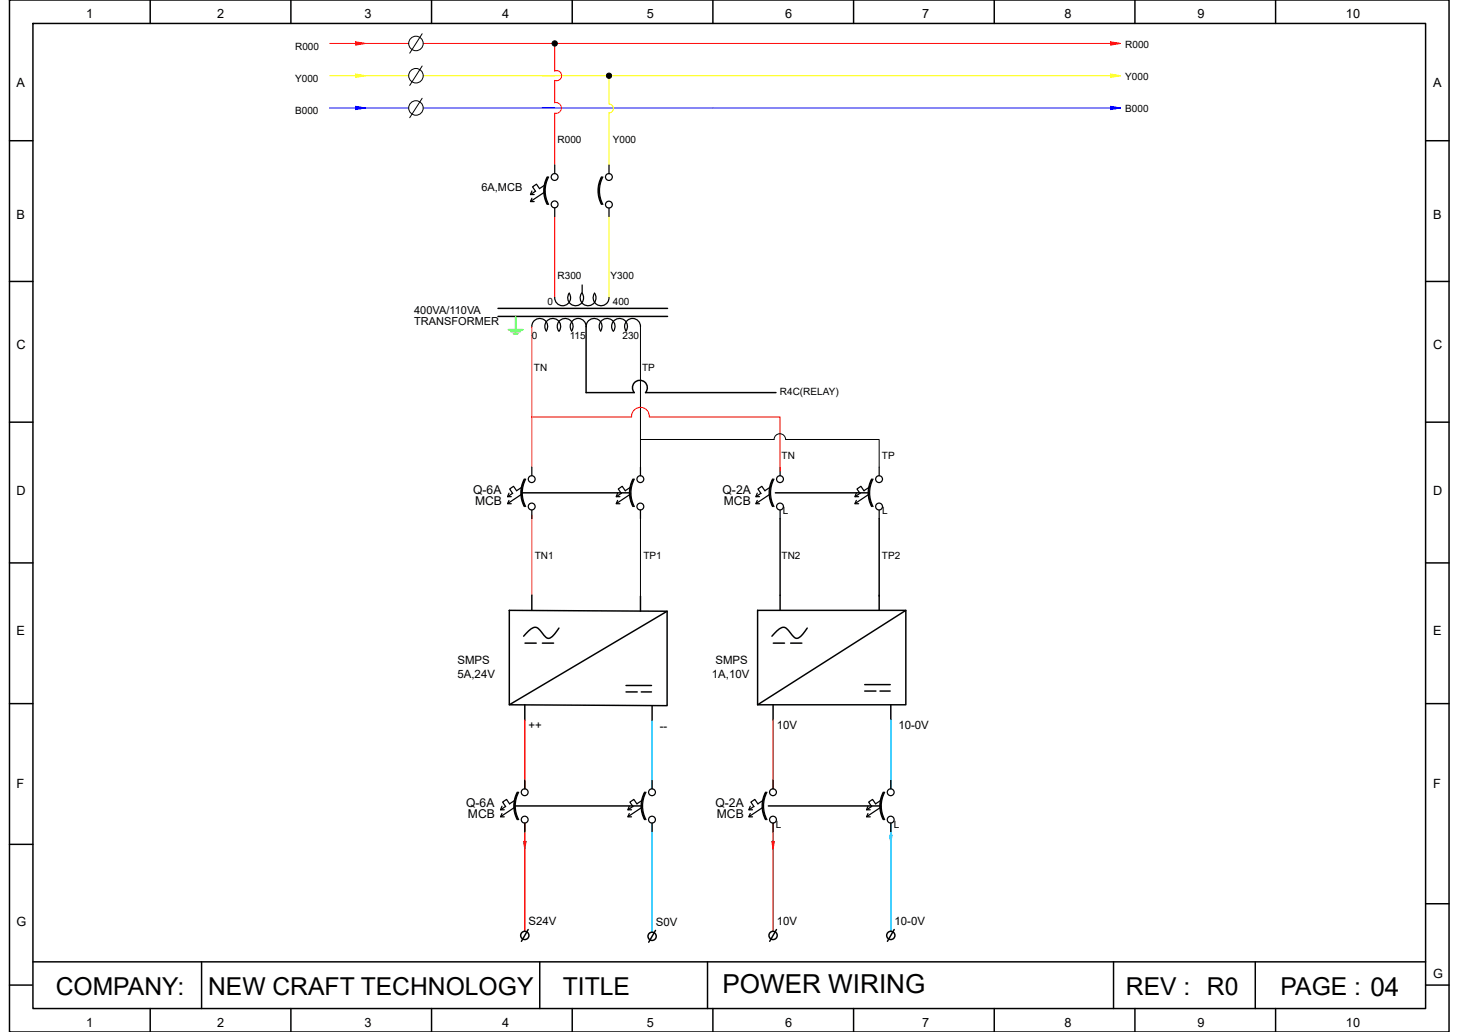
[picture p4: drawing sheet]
<svg xmlns="http://www.w3.org/2000/svg" width="297mm" height="210mm" viewBox="0 0 297 210" stroke-linecap="round" stroke-linejoin="round" font-family="sans-serif">
<defs><g id="words">
<text font-size="5.3" x="147" y="202">POWER WIRING</text>
<g font-size="5">
<text x="11.4" y="202.4">COMPANY:</text>
<text x="42.4" y="202.4">NEW CRAFT TECHNOLOGY</text>
<text x="114.6" y="202.4">TITLE</text>
<text x="229.2" y="202.4">REV : R0</text>
<text x="260.7" y="202.4">PAGE : 04</text>
</g>
<g font-size="2.6">
<text x="17.5" y="3.7">1</text>
<text x="44.2" y="3.7">2</text>
<text x="74.2" y="3.7">3</text>
<text x="102.2" y="3.7">4</text>
<text x="131.7" y="3.7">5</text>
<text x="159.9" y="3.7">6</text>
<text x="187.7" y="3.7">7</text>
<text x="216.7" y="3.7">8</text>
<text x="243.8" y="3.7">9</text>
<text x="274" y="3.7">10</text>
<text x="3.3" y="17.7">A</text>
<text x="291.8" y="17.7">A</text>
<text x="3.3" y="44.7">B</text>
<text x="291.8" y="44.7">B</text>
<text x="3.3" y="71">C</text>
<text x="291.8" y="71">C</text>
<text x="3.3" y="100.8">D</text>
<text x="291.8" y="100.8">D</text>
<text x="3.3" y="129.2">E</text>
<text x="291.8" y="129.2">E</text>
<text x="3.3" y="160.2">F</text>
<text x="291.8" y="160.2">F</text>
<text x="3.3" y="188.4">G</text>
<text x="291.8" y="198.9">G</text>
<text x="17.5" y="208.9">1</text>
<text x="44.2" y="208.9">2</text>
<text x="74.2" y="208.9">3</text>
<text x="102.2" y="208.9">4</text>
<text x="131.7" y="208.9">5</text>
<text x="159.9" y="208.9">6</text>
<text x="187.7" y="208.9">7</text>
<text x="216.7" y="208.9">8</text>
<text x="243.8" y="208.9">9</text>
<text x="274" y="208.9">10</text>
</g>
<g font-size="2.5">
<text x="96.3" y="100.5">Q-6A</text>
<text x="147.1" y="100.5">Q-2A</text>
<text x="96.7" y="102.7">MCB</text>
<text x="147.3" y="102.7">MCB</text>
<text x="94.9" y="164.3">Q-6A</text>
<text x="95.3" y="166.4">MCB</text>
<text x="145.7" y="164.3">Q-2A</text>
<text x="145.9" y="166.4">MCB</text>
</g>
<g font-size="2.3">
<text x="93.1" y="135">SMPS</text>
<text x="145.6" y="135">SMPS</text>
<text x="93.1" y="138">5A,24V</text>
<text x="144.9" y="138">1A,10V</text>
<text x="107.6" y="148.4">++</text>
<text x="134.3" y="148.6">--</text>
<text x="158.1" y="148.4">10V</text>
<text x="182.9" y="148.4">10-0V</text>
<text x="107.6" y="188.2">S24V</text>
<text x="133.5" y="188.4">S0V</text>
<text x="158.1" y="188.2">10V</text>
<text x="182.1" y="188.2">10-0V</text>
</g>
<g font-size="2.2">
<text x="98" y="38.8">6A,MCB</text>
<text x="84.3" y="63.9">400VA/110VA</text>
<text x="84.3" y="66">TRANSFORMER</text>
</g>
<g font-size="2">
<text x="60.1" y="10.1">R000</text>
<text x="229.1" y="9.7">R000</text>
<text x="60.1" y="16.7">Y000</text>
<text x="229.1" y="16.3">Y000</text>
<text x="60.1" y="23.3">B000</text>
<text x="229.1" y="22.9">B000</text>
<text x="113.5" y="29.1">R000</text>
<text x="124.7" y="29.1">Y000</text>
<text x="113.5" y="56.8">R300</text>
<text x="124.3" y="56.8">Y300</text>
<text x="111.4" y="62">0</text>
<text x="124.7" y="62">400</text>
<text x="108.3" y="69.1">0</text>
<text x="116" y="69.1">115</text>
<text x="126.7" y="69.1">230</text>
<text x="108.7" y="75.5">TN</text>
<text x="130.7" y="75.5">TP</text>
<text x="158.8" y="80.4">R4C(RELAY)</text>
<text x="159.1" y="93.4">TN</text>
<text x="179.5" y="93.4">TP</text>
<text x="159.4" y="104.7">L</text>
<text x="179.6" y="104.7">L</text>
<text x="108.8" y="113.8">TN1</text>
<text x="131" y="113.8">TP1</text>
<text x="159.1" y="113.8">TN2</text>
<text x="179.5" y="113.8">TP2</text>
<text x="158" y="168.4">L</text>
<text x="181.9" y="168.4">L</text>
</g>
</g></defs>
<!-- layer: 0 -->
<g fill="none" stroke="#000" stroke-width=".3">
<path d="M1.9 0h293.1v210h-293.1zM30.6 0v4.8M59.2 0v4.8M87.8 0v4.8M116.5 0v4.8M145.1 0v4.8M173.8 0v4.8M202.4 0v4.8M231 0v4.8M259.7 0v4.8M6.7 4.8h283.5v200.4h-283.5zM1.9 28.6h4.8"/>
<path d="M290.2 28.6h4.8M1.9 57.3h4.8M290.2 57.3h4.8M1.9 85.9h4.8M290.2 85.9h4.8M1.9 114.5h4.8M290.2 114.5h4.8M1.9 143.2h4.8M290.2 143.2h4.8M1.9 171.8h4.8M6.7 195.7h283.5M41 195.7v9.5"/>
<path d="M109.9 195.7v9.5M144 195.7v9.5M226.7 195.7v9.5M255.5 195.7v9.5M290.2 183.9h4.8M1.9 200.5h4.7M30.6 205.2v4.8M59.2 205.2v4.8M87.8 205.2v4.8M116.5 205.2v4.8M145.1 205.2v4.8M173.8 205.2v4.8"/>
<path d="M202.4 205.2v4.8M231 205.2v4.8M259.7 205.2v4.8M290.2 200.5h4.8"/>
</g>
<path d="M226.1 8.5l2 .3-2 .4z" fill="none" stroke="#f00" stroke-width=".2"/>
<path d="M226.1 8.5l2 .3-2 .4z" fill="#f00"/>
<path d="M67.1 8.8h16.1M72.4 8.5l2 .3-2 .4zM86.1 8.8h142" fill="none" stroke="#f00" stroke-width=".2"/>
<path d="M72.4 8.5l2 .3-2 .4z" fill="#f00"/>
<g fill="none" stroke="#000" stroke-width=".2">
<path d="M85.9 6.9l-2.5 3.9"/>
<circle cx="84.7" cy="8.8" r="1.48"/>
</g>
<path d="M226.1 15.1l2 .3-2 .3z" fill="none" stroke="#ff0" stroke-width=".2"/>
<path d="M226.1 15.1l2 .3-2 .3z" fill="#ff0"/>
<path d="M67.1 15.4h16.1M72.4 15.1l2 .3-2 .3zM86.1 15.4h142" fill="none" stroke="#ff0" stroke-width=".2"/>
<path d="M72.4 15.1l2 .3-2 .3z" fill="#ff0"/>
<g fill="none" stroke="#000" stroke-width=".2">
<path d="M85.9 13.4l-2.5 4"/>
<circle cx="84.7" cy="15.4" r="1.48"/>
</g>
<path d="M226.1 21.6l2 .4-2 .3z" fill="none" stroke="#00f" stroke-width=".2"/>
<path d="M226.1 21.6l2 .4-2 .3z" fill="#00f"/>
<path d="M67.1 22h16.1M72.4 21.6l2 .4-2 .3zM86.1 22h142" fill="none" stroke="#00f" stroke-width=".2"/>
<path d="M72.4 21.6l2 .4-2 .3z" fill="#00f"/>
<g fill="none" stroke="#000" stroke-width=".2">
<path d="M85.9 20l-2.5 4M130.4 66.5v30.3M130.4 89.4h27.2a1.17 1.17 0 0 1 1.1-1.1 1.17 1.17 0 0 1 1.2 1.1h19.1v5.7M130.4 103.8v17.5"/>
<circle cx="112.9" cy="8.8" r=".54"/>
<circle cx="124" cy="15.4" r=".54"/>
<circle cx="84.7" cy="22" r="1.48"/>
</g>
<path d="M124 15.4v5.8a.9 .9 0 0 1 .9 .9 .9 .9 0 0 1-.9 .9v10.6M124 44.1v16.4" fill="none" stroke="#ff0" stroke-width=".2"/>
<path d="M112.9 8.8v5.6a1.03 1.03 0 0 1 1.4 1 1.03 1.03 0 0 1-1.4 1v4.5a1.1 1.1 0 0 1 1.4 1.1 1.1 1.1 0 0 1-1.4 1v10.6M112.9 44.1v16.4M108.3 66.5v28.6M108.3 84.9h20.3a1.81 1.81 0 0 1 1.8-2 1.81 1.81 0 0 1 1.8 2h26.6v11M108.3 104.8v16.3" fill="none" stroke="#f00" stroke-width=".2"/>
<!-- layer: PDF3_0 -->
<g fill="none" stroke="#000" stroke-width=".25">
<path d="M108.3 38.9l-.3 .7h.7M109 38.9l-1 .7M109.8 38.4l-.6-.9-.8 .5 .6 1M110.9 39l-2.9 2M110.9 37.6l-1.1 .8M111.4 36a5.9 5.9 0 0 0 0 5.6M111.5 36a5.9 5.9 0 0 0 0 5.6M111.7 36a5.9 5.9 0 0 0 0 5.6M112.9 33.6v1.7M122.4 36a5.9 5.9 0 0 0 0 5.6M122.6 36a5.9 5.9 0 0 0 0 5.6M122.7 36a5.9 5.9 0 0 0 0 5.6"/>
<path d="M124 33.6v1.8M108.3 40.3l-.3 .7h.7M112.9 42.3v1.8M115.9 59.7a1.62 1.62 0 0 1-.9 2.5 1.62 1.62 0 0 1-2.1-1.7M115.9 59.6a1.62 1.62 0 0 0 .2 2.2 1.62 1.62 0 0 0 2.2 0 1.62 1.62 0 0 0 .2-2.2M118.4 59.6a1.62 1.62 0 0 0 .2 2.2 1.62 1.62 0 0 0 2.2 0 1.62 1.62 0 0 0 .2-2.2M118.5 58v1.7M121 59.7a1.62 1.62 0 0 0 .9 2.5 1.62 1.62 0 0 0 2.1-1.7M124 42.3v1.8M108.3 66.5a1.62 1.62 0 0 1 2-1.6 1.62 1.62 0 0 1 .9 2.4M111.2 67.4a1.62 1.62 0 0 1 .2-2.2 1.62 1.62 0 0 1 2.2 0 1.62 1.62 0 0 1 .2 2.2M113.7 67.4a1.62 1.62 0 0 1 .3-2.2 1.62 1.62 0 0 1 2.1 0 1.62 1.62 0 0 1 .2 2.2"/>
<path d="M119.3 66.5a1.62 1.62 0 0 0-2.1-1.6 1.62 1.62 0 0 0-.8 2.4M119.3 66.5a1.62 1.62 0 0 1 2.1-1.6 1.62 1.62 0 0 1 .9 2.4M122.3 67.4a1.62 1.62 0 0 1 .2-2.2 1.62 1.62 0 0 1 2.2 0 1.62 1.62 0 0 1 .2 2.2M124.8 67.4a1.62 1.62 0 0 1 .2-2.2 1.62 1.62 0 0 1 2.2 0 1.62 1.62 0 0 1 .2 2.2M130.4 66.5a1.62 1.62 0 0 0-2.1-1.6 1.62 1.62 0 0 0-.9 2.4M105.2 99.9l-.7-.9-.8 .5 .7 .9M106.3 99.1l-1.1 .7M106.7 97.5a5.9 5.9 0 0 0 0 5.6M106.8 97.5a5.9 5.9 0 0 0 0 5.6M107 97.5a5.9 5.9 0 0 0 0 5.6M108.3 95.1v1.7M127.3 99.9l-.6-.9-.8 .5 .6 .9"/>
<path d="M128.4 99.1l-1.1 .7M128.8 97.5a5.9 5.9 0 0 0 0 5.6M129 97.5a5.9 5.9 0 0 0 0 5.6M129.1 97.5a5.9 5.9 0 0 0 0 5.6M130.4 95.1v1.7M155.7 99.9l-.6-.9-.8 .5 .6 .9M156.8 99.1l-1.1 .7M157.3 97.5a5.9 5.9 0 0 0 0 5.6M157.4 97.5a5.9 5.9 0 0 0 0 5.6M157.6 97.5a5.9 5.9 0 0 0 0 5.6M158.8 95.1v1.7M175.9 99.9l-.6-.9-.9 .5 .7 .9-1 .7"/>
<path d="M177 99.1l-1.1 .7M177.4 97.5a5.9 5.9 0 0 0 0 5.6M177.6 97.5a5.9 5.9 0 0 0 0 5.6M177.7 97.5a5.9 5.9 0 0 0 0 5.6M179 95.1v1.7M103.6 101.8l-.3 .7h.8M103.6 100.3l-.3 .8h.8M104.3 100.4l-.9 .7M106.3 100.5l-2.9 2M108.3 103.8v1.7M125.7 101.8l-.3 .7h.8M125.7 100.3l-.3 .8h.8"/>
<path d="M126.4 100.4l-.9 .7M128.4 100.5l-2.9 2M130.4 103.8v1.7M154.2 101.8l-.3 .7h.7M154.2 100.3l-.3 .8h.7M154.9 100.4l-1 .7M156.8 100.5l-2.9 2M158.8 103.8v1.7M174.3 101.8l-.3 .7h.8M174.3 100.3l-.3 .8h.8M177 100.5l-2.9 2M179 103.8v1.7"/>
<circle cx="112.9" cy="36" r=".7"/>
<circle cx="124" cy="36" r=".7"/>
<circle cx="112.9" cy="41.6" r=".7"/>
<circle cx="124" cy="41.6" r=".7"/>
<circle cx="108.2" cy="97.5" r=".7"/>
<circle cx="130.4" cy="97.5" r=".7"/>
<circle cx="158.8" cy="97.5" r=".7"/>
<circle cx="178.9" cy="97.5" r=".7"/>
<circle cx="108.2" cy="103.1" r=".7"/>
<circle cx="130.4" cy="103.1" r=".7"/>
<circle cx="158.8" cy="103.1" r=".7"/>
<circle cx="178.9" cy="103.1" r=".7"/>
</g>
<!-- layer: 0 -->
<g fill="#000">
<circle cx="112.9" cy="8.8" r=".54"/>
<circle cx="124" cy="15.4" r=".54"/>
</g>
<g fill="none" stroke="#000" stroke-width=".3">
<path d="M101.4 62.8h34.5M101.4 64.4h34.5M119.3 66.5v13.4h9.8a1.52 1.52 0 0 1 .1-2.1 1.52 1.52 0 0 1 2.1 0 1.52 1.52 0 0 1 .1 2.1h26.6M106.4 100.3h21.8M179 105.5v15.8M103.7 124.2l32.1 .2v19.2l-32.1-.2zM106.9 130.9h2.3M108.3 121.1v3.1M110.4 130.9h2.3M113.8 127.8l-.5 .7a2.63 2.63 0 0 1-1.7 1.4 2.01 2.01 0 0 1-1.3-1.1 1.78 1.78 0 0 0-1.5-1.2 4 4 0 0 0-2.2 1.9M127.4 139.5h5.2M130.4 121.3v3.1"/>
<path d="M135.8 124.4l-32.1 19M106.8 143.4v3.1M127.4 140.8h2.3M130.5 140.8h2.1M132.7 143.6v3.1M107.5 189.1l-1.4 2.5M133.4 189.3l-1.3 2.4"/>
<circle cx="106.8" cy="190.4" r=".84"/>
<circle cx="132.7" cy="190.5" r=".84"/>
</g>
<path d="M103.5 67.1h2.9M104 67.5h1.9M104.5 67.9h.9M105 64.4v2.7" fill="none" stroke="#0f0" stroke-width=".3"/>
<path d="M106.8 146.5v14M106.8 167.5v22" fill="none" stroke="#b82e00" stroke-width=".3"/>
<path d="M132.7 146.7v13.8M132.7 167.5v22.2" fill="none" stroke="#00bfff" stroke-width=".3"/>
<path d="M106.6 171.2h.5l-.3 1.6z" fill="none" stroke="#b82e00" stroke-width=".2"/>
<path d="M106.6 171.2h.5l-.3 1.6z" fill="#b82e00"/>
<g fill="none" stroke="#000" stroke-width=".3">
<path d="M154.2 124.2h30.2v19.2h-30.2zM157.4 130.9h2.3M158.8 121.1v3.1M160.9 130.9h2.3M176 139.3h5.2M179 121.1v3.1M184.4 124.2l-30.2 19.2M157.4 143.4v3.1M176 140.6h2.3M179.1 140.6h2.1M181.3 143.4v3.1M158.1 189.1l-1.4 2.5"/>
<circle cx="157.4" cy="190.4" r=".84"/>
<circle cx="181.3" cy="190.4" r=".84"/>
</g>
<path d="M157.4 146.5v14M157.4 167.5v22" fill="none" stroke="#b82e00" stroke-width=".3"/>
<path d="M181.3 146.5v14M181.3 167.5v22" fill="none" stroke="#00bfff" stroke-width=".3"/>
<path d="M181.1 170h.5l-.3 1.5z" fill="none" stroke="#00bfff" stroke-width=".2"/>
<path d="M181.1 170h.5l-.3 1.5z" fill="#00bfff"/>
<path d="M157.1 171.2h.5l-.2 1.6z" fill="none" stroke="#b82e00" stroke-width=".2"/>
<path d="M157.1 171.2h.5l-.2 1.6z" fill="#b82e00"/>
<path d="M157.8 100.3h18.9M158.8 105.5v15.6M164.3 127.8l-.4 .7a2.63 2.63 0 0 1-1.8 1.4 2.01 2.01 0 0 1-1.2-1.1 1.78 1.78 0 0 0-1.5-1.2 4 4 0 0 0-2.3 1.9M104.9 164h25.7M156.4 164h22.7M182 189.1l-1.4 2.5" fill="none" stroke="#000" stroke-width=".3"/>
<!-- layer: PDF3_0 -->
<g fill="none" stroke="#000" stroke-width=".25">
<path d="M106.8 158.8v1.7M132.7 158.8v1.7M157.4 158.8v1.7M181.3 158.8v1.7M102.2 165.5l-.3 .7h.7M102.2 164.1l-.3 .7h.7M102.9 164.1l-1 .7M103.7 163.6l-.6-.9-.8 .5 .6 .9M104.8 164.2l-2.9 2M104.8 162.8l-1.1 .8M105.3 161.2a5.9 5.9 0 0 0 0 5.6M105.4 161.2a5.9 5.9 0 0 0 0 5.6"/>
<path d="M105.6 161.2a5.9 5.9 0 0 0 0 5.6M106.8 167.5v1.8M128.1 165.5l-.3 .7h.8M128.1 164.1l-.3 .7h.8M128.8 164.1l-1 .7M129.7 163.6l-.7-.9-.8 .5 .7 .9M130.8 164.2l-3 2M130.8 162.8l-1.1 .8M131.2 161.2a5.9 5.9 0 0 0 0 5.6M131.3 161.2a5.9 5.9 0 0 0 0 5.6M131.5 161.2a5.9 5.9 0 0 0 0 5.6M132.7 167.5v1.8"/>
<path d="M152.7 165.5l-.3 .7h.8M152.7 164.1l-.3 .7h.8M153.4 164.1l-.9 .7M154.3 163.6l-.6-.9-.8 .5 .6 .9M155.4 164.2l-2.9 2M155.4 162.8l-1.1 .8M155.8 161.2a5.9 5.9 0 0 0 0 5.6M156 161.2a5.9 5.9 0 0 0 0 5.6M156.1 161.2a5.9 5.9 0 0 0 0 5.6M157.4 167.5v1.8M176.7 165.5l-.3 .7h.8M176.7 164.1l-.3 .7h.8"/>
<path d="M177.4 164.1l-1 .7M178.3 163.6l-.7-.9-.8 .5 .7 .9M179.4 164.2l-3 2M179.4 162.8l-1.1 .8M179.8 161.2a5.9 5.9 0 0 0 0 5.6M179.9 161.2a5.9 5.9 0 0 0 0 5.6M180.1 161.2a5.9 5.9 0 0 0 0 5.6M181.3 167.5v1.8"/>
<circle cx="106.8" cy="161.2" r=".7"/>
<circle cx="106.8" cy="166.8" r=".7"/>
<circle cx="132.7" cy="161.2" r=".7"/>
<circle cx="132.7" cy="166.8" r=".7"/>
<circle cx="157.4" cy="161.2" r=".7"/>
<circle cx="157.4" cy="166.8" r=".7"/>
<circle cx="181.3" cy="161.2" r=".7"/>
<circle cx="181.3" cy="166.8" r=".7"/>
</g>
<use href="#words"/>
</svg>
